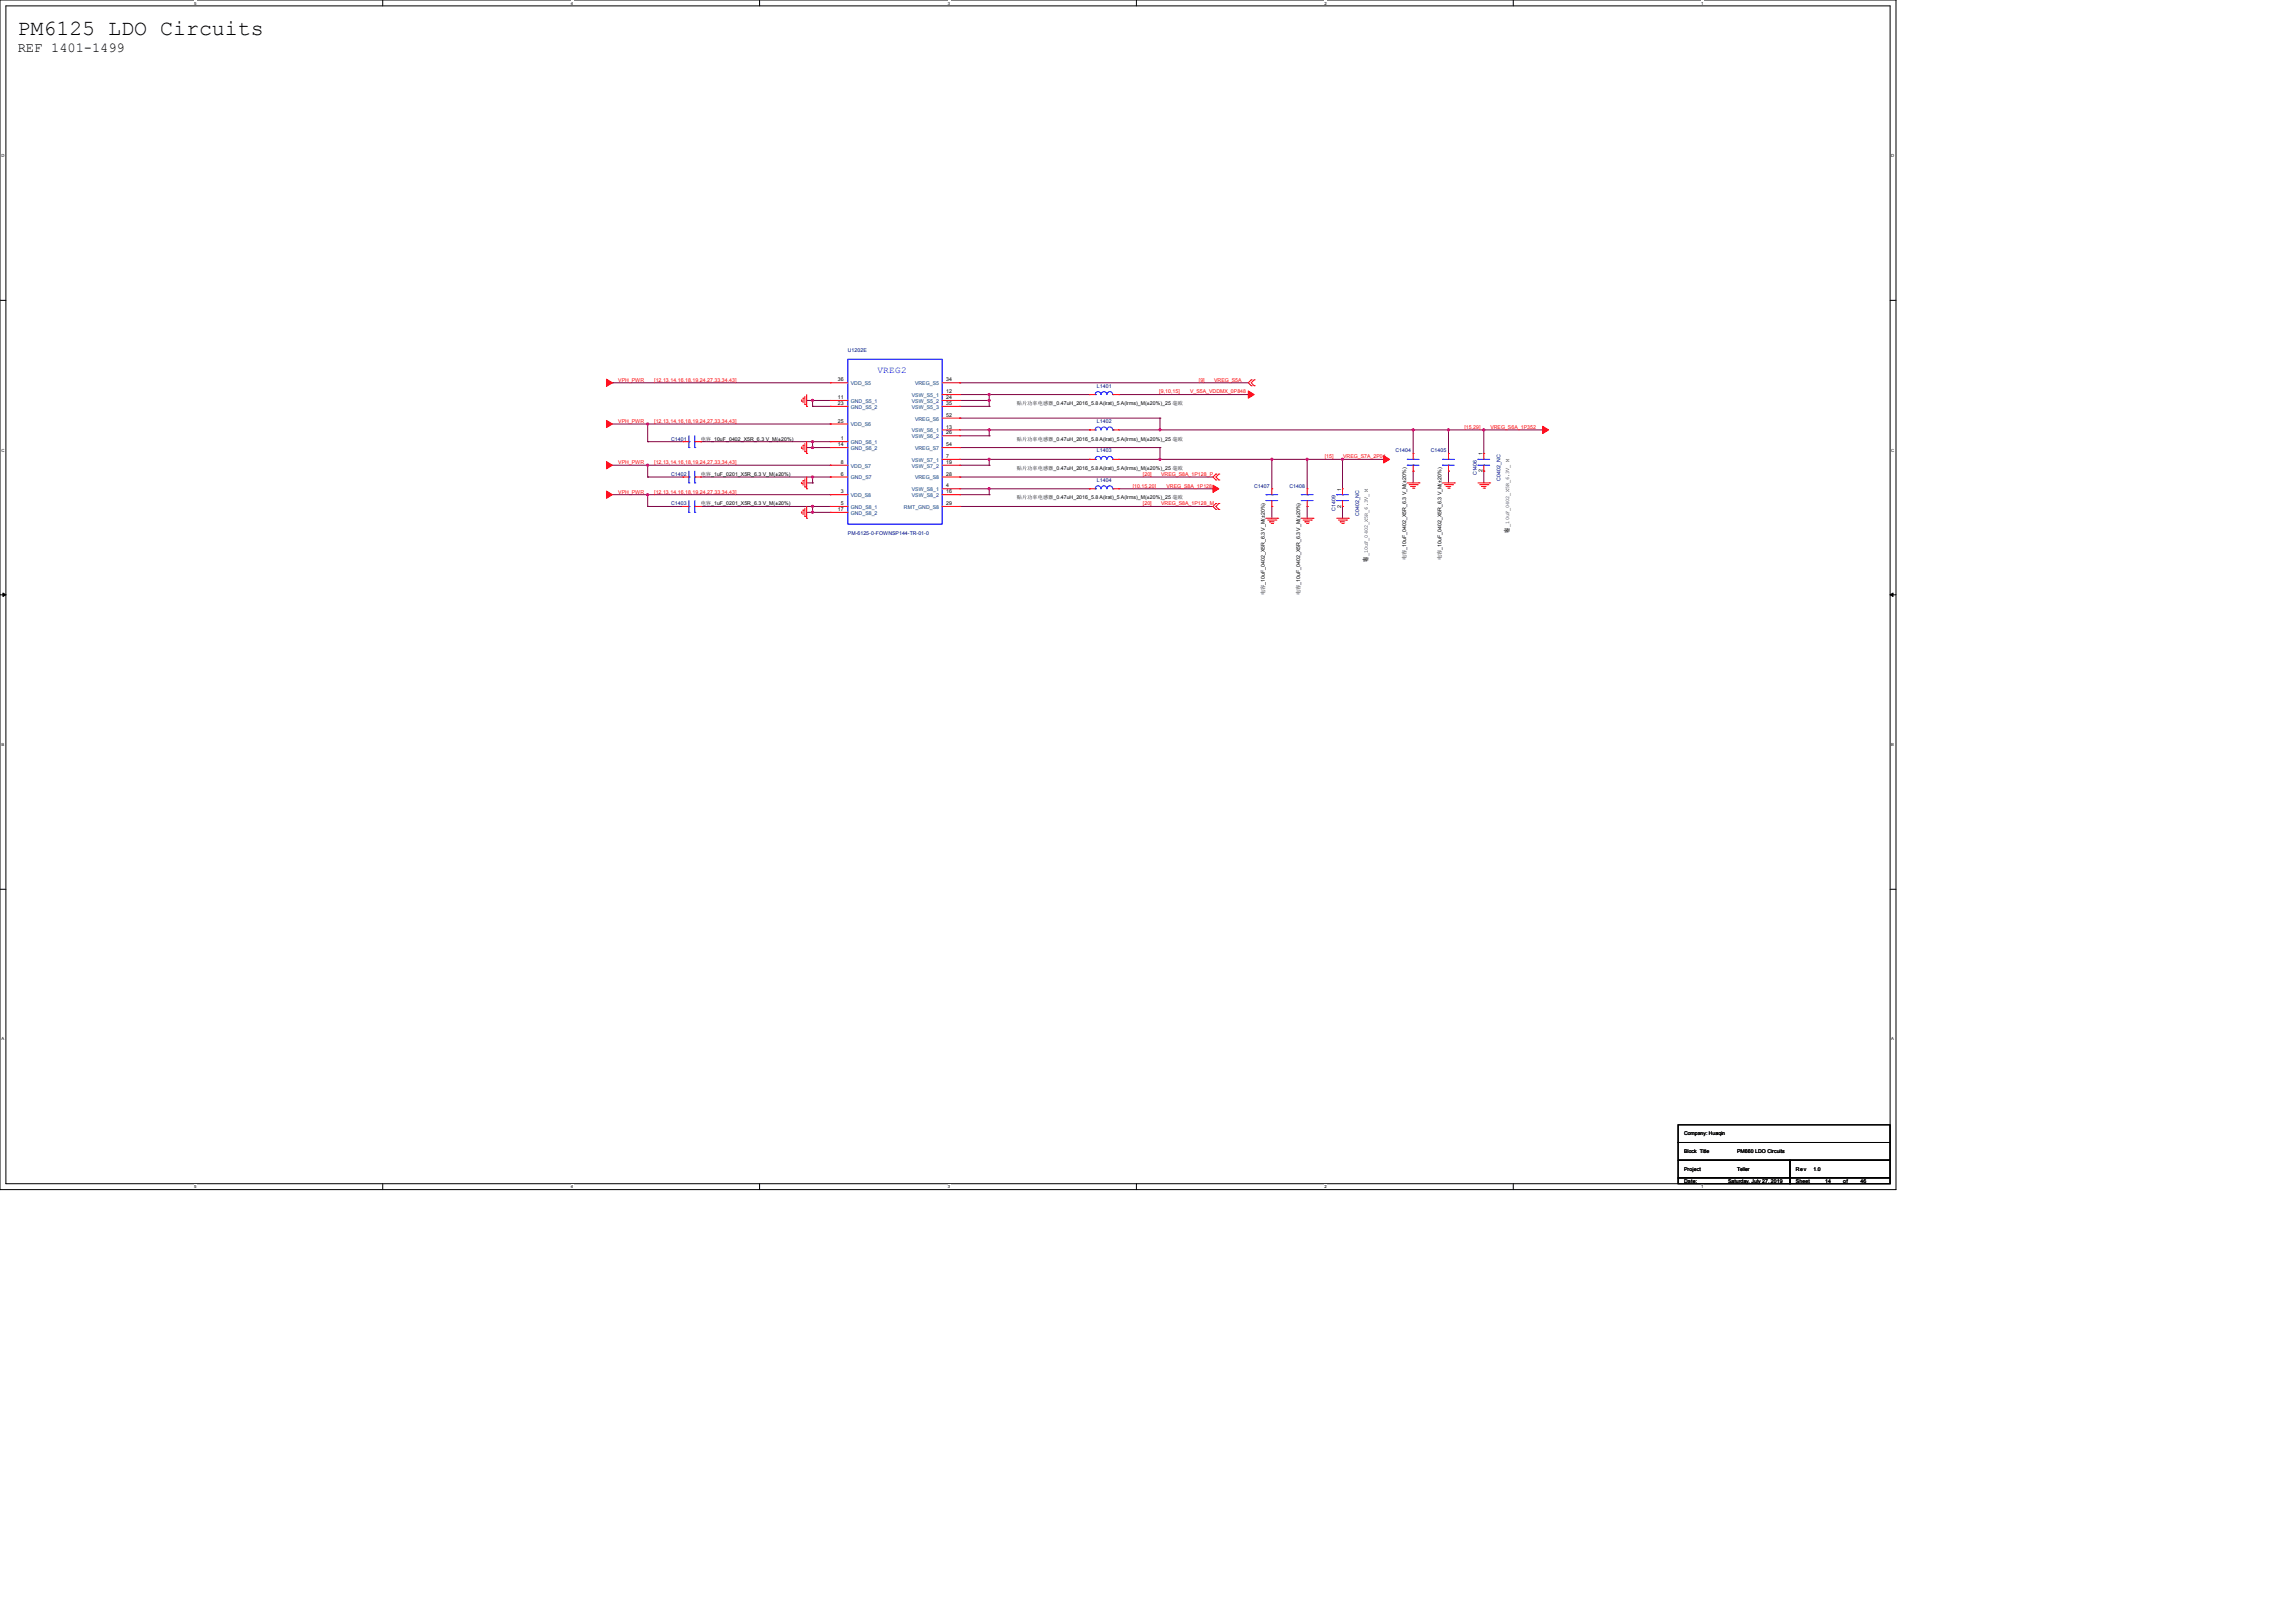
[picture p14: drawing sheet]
<svg xmlns="http://www.w3.org/2000/svg" width="297mm" height="210mm" viewBox="0 0 297 210" stroke-linecap="round" stroke-linejoin="round" font-family="sans-serif">
<defs><g id="words">
<text font-size="2.8" x="2.3" y="4.5">PM6125 LDO Circuits</text>
<text font-size="1.8" x="2.3" y="6.7">REF 1401-1499</text>
<text font-size="1.2" fill="#00f" x="113.5" y="48.2">VREG2</text>
<g font-size=".8">
<text x="195.3" y="69" transform="rotate(-90 195.3 69)">电</text>
<text x="195.3" y="69" transform="rotate(-90 195.3 69)">容</text>
<text x="177" y="72.8" transform="rotate(-90 177 72.8)">电</text>
<text x="177" y="72.8" transform="rotate(-90 177 72.8)">容</text>
</g>
<g font-size=".7" fill="#000080">
<text x="109.7" y="45.6">U1202E</text>
<text x="142" y="50.1">L1401</text>
<text x="86.9" y="57">C1401</text>
<text x="142" y="54.7">L1402</text>
<text x="142" y="58.5">L1403</text>
<text x="180.6" y="58.5">C1404</text>
<text x="185.2" y="58.5">C1405</text>
<text x="86.9" y="61.6">C1402</text>
<text x="86.9" y="65.4">C1403</text>
<text x="142" y="62.3">L1404</text>
<text x="162.3" y="63.1">C1407</text>
<text x="166.9" y="63.1">C1408</text>
<text x="191.1" y="61.5" transform="rotate(-90 191.1 61.5)">C1406</text>
<text x="194.2" y="62.2" transform="rotate(-90 194.2 62.2)">C0402_NC</text>
<text x="109.7" y="69.2">PM-6125-0-FOWNSP144-TR-01-0</text>
<text x="172.8" y="66.1" transform="rotate(-90 172.8 66.1)">C1409</text>
<text x="175.9" y="66.8" transform="rotate(-90 175.9 66.8)">C0402_NC</text>
</g>
<g font-size=".7" fill="#f00">
<text x="80" y="49.4">VPH_PWR</text>
<text x="84.7" y="49.4">[12,13,14,16,18,19,24,27,33,34,43]</text>
<text x="150" y="50.9">[9,10,15]</text>
<text x="154" y="50.9">V_S5A_VDDMX_0P848</text>
<text x="155.2" y="49.4">[9]</text>
<text x="157.1" y="49.4">VREG_S5A</text>
<text x="80" y="54.7">VPH_PWR</text>
<text x="84.7" y="54.7">[12,13,14,16,18,19,24,27,33,34,43]</text>
<text x="171.4" y="59.3">[15]</text>
<text x="173.8" y="59.3">VREG_S7A_2P04</text>
<text x="189.5" y="55.5">[15,29]</text>
<text x="192.9" y="55.5">VREG_S6A_1P352</text>
<text x="80" y="60">VPH_PWR</text>
<text x="80" y="63.9">VPH_PWR</text>
<text x="84.7" y="60">[12,13,14,16,18,19,24,27,33,34,43]</text>
<text x="84.7" y="63.9">[12,13,14,16,18,19,24,27,33,34,43]</text>
<text x="146.6" y="63.1">[10,15,20]</text>
<text x="147.9" y="61.6">[20]</text>
<text x="147.9" y="65.4">[20]</text>
<text x="150.3" y="61.6">VREG_S8A_1P128_P</text>
<text x="150.3" y="65.4">VREG_S8A_1P128_M</text>
<text x="151" y="63.1">VREG_S8A_1P128</text>
</g>
<g font-size=".7">
<text x="108.4" y="49.4">36</text>
<text x="108.4" y="51.6">11</text>
<text x="108.4" y="52.4">23</text>
<text x="122.4" y="49.4">34</text>
<text x="122.4" y="53.9">52</text>
<text x="122.4" y="50.9">12</text>
<text x="122.4" y="51.6">24</text>
<text x="122.4" y="52.4">35</text>
<text x="131.6" y="52.4">贴片功率电感器_0.47uH_2016_5.8 A(lrat)_5 A(lrms)_M(±20%)_25 毫欧</text>
<text x="90.7" y="57">电容_10uF_0402_X5R_6.3 V_M(±20%)</text>
<text x="108.4" y="54.7">25</text>
<text x="108.4" y="57.7">14</text>
<text x="108.8" y="57">1</text>
<text x="122.4" y="57.7">54</text>
<text x="122.4" y="55.5">13</text>
<text x="122.4" y="56.2">26</text>
<text x="122.4" y="59.3">7</text>
<text x="131.6" y="57">贴片功率电感器_0.47uH_2016_5.8 A(lrat)_5 A(lrms)_M(±20%)_25 毫欧</text>
<text x="191.9" y="58.9" transform="rotate(-90 191.9 58.9)">1</text>
<text x="90.7" y="61.6">电容_1uF_0201_X5R_6.3 V_M(±20%)</text>
<text x="90.7" y="65.4">电容_1uF_0201_X5R_6.3 V_M(±20%)</text>
<text x="108.8" y="60">8</text>
<text x="108.8" y="61.6">6</text>
<text x="108.8" y="63.8">3</text>
<text x="108.8" y="65.4">5</text>
<text x="122.4" y="61.6">28</text>
<text x="122.4" y="60">19</text>
<text x="122.4" y="63.1">4</text>
<text x="122.4" y="63.8">16</text>
<text x="122.4" y="65.4">29</text>
<text x="131.6" y="64.6">贴片功率电感器_0.47uH_2016_5.8 A(lrat)_5 A(lrms)_M(±20%)_25 毫欧</text>
<text x="131.6" y="60.8">贴片功率电感器_0.47uH_2016_5.8 A(lrat)_5 A(lrms)_M(±20%)_25 毫欧</text>
<text x="173.6" y="65.7" transform="rotate(-90 173.6 65.7)">2</text>
<text x="173.6" y="63.5" transform="rotate(-90 173.6 63.5)">1</text>
<text x="191.9" y="61.1" transform="rotate(-90 191.9 61.1)">2</text>
<text x="108.4" y="66.1">17</text>
<text x="177" y="72" transform="rotate(-90 177 72)">_10uF_0402_X5R_6.3V_ M</text>
<text x="195.3" y="68.2" transform="rotate(-90 195.3 68.2)">_10uF_0402_X5R_6.3V_ M</text>
<text x="163.7" y="77" transform="rotate(-90 163.7 77)">电容_10uF_0402_X5R_6.3 V_M(±20%)</text>
<text x="168.3" y="77" transform="rotate(-90 168.3 77)">电容_10uF_0402_X5R_6.3 V_M(±20%)</text>
<text x="182" y="72.5" transform="rotate(-90 182 72.5)">电容_10uF_0402_X5R_6.3 V_M(±20%)</text>
<text x="186.6" y="72.5" transform="rotate(-90 186.6 72.5)">电容_10uF_0402_X5R_6.3 V_M(±20%)</text>
<text x="217.9" y="146.9">Company: Huaqin</text>
<text x="217.9" y="149.2">Block Title</text>
<text x="224.8" y="149.2">PM660 LDO Circuits</text>
<text x="217.9" y="151.5">Project</text>
<text x="217.9" y="153">Date:</text>
<text x="223.6" y="153">Saturday, July 27, 2019</text>
<text x="224.8" y="151.5">Teller</text>
<text x="232.4" y="151.5">Rev</text>
<text x="232.4" y="153">Sheet</text>
<text x="234.7" y="151.5">1.0</text>
<text x="236.2" y="153">14</text>
<text x="238.5" y="153">of</text>
<text x="240.8" y="153">46</text>
</g>
<g font-size=".7" fill="#004080">
<text x="110.1" y="49.8">VDD_S5</text>
<text x="110.1" y="52.1">GND_S5_1</text>
<text x="110.1" y="52.9">GND_S5_2</text>
<text x="118" y="51.4">VSW_S5_1</text>
<text x="118" y="52.1">VSW_S5_2</text>
<text x="118" y="52.9">VSW_S5_3</text>
<text x="118.4" y="49.8">VREG_S5</text>
<text x="110.1" y="55.2">VDD_S6</text>
<text x="110.1" y="57.5">GND_S6_1</text>
<text x="110.1" y="58.2">GND_S6_2</text>
<text x="118" y="55.9">VSW_S6_1</text>
<text x="118" y="56.7">VSW_S6_2</text>
<text x="118" y="59.8">VSW_S7_1</text>
<text x="118.4" y="54.4">VREG_S6</text>
<text x="118.4" y="58.2">VREG_S7</text>
<text x="110.1" y="60.5">VDD_S7</text>
<text x="110.1" y="62">GND_S7</text>
<text x="110.1" y="64.3">VDD_S8</text>
<text x="110.1" y="65.8">GND_S8_1</text>
<text x="117" y="65.8">RMT_GND_S8</text>
<text x="118" y="60.5">VSW_S7_2</text>
<text x="118" y="63.6">VSW_S8_1</text>
<text x="118" y="64.3">VSW_S8_2</text>
<text x="118.4" y="62">VREG_S8</text>
<text x="110.1" y="66.6">GND_S8_2</text>
</g>
<g font-size=".5">
<text x="25.1" y=".6">5</text>
<text x="73.9" y=".6">4</text>
<text x="122.6" y=".6">3</text>
<text x="171.4" y=".6">2</text>
<text x="220.2" y=".6">1</text>
<text x=".2" y="20.4">D</text>
<text x="244.7" y="20.4">D</text>
<text x=".2" y="58.4">C</text>
<text x="244.7" y="58.4">C</text>
<text x=".2" y="96.5">B</text>
<text x="244.7" y="96.5">B</text>
<text x=".2" y="134.6">A</text>
<text x="244.7" y="134.6">A</text>
<text x="25.1" y="153.8">5</text>
<text x="73.9" y="153.8">4</text>
<text x="122.6" y="153.8">3</text>
<text x="171.4" y="153.8">2</text>
<text x="220.2" y="153.8">1</text>
</g>
</g></defs>
<path d="M0 0h245.4v153.9h-245.4zM.8 .8h243.8v152.4h-243.8z" fill="none" stroke="#000" stroke-width=".13"/>
<g fill="#fff">
<path d="M25.1 .1h.3v.6h-.3z"/>
<path d="M25.1 153.2h.3v.6h-.3z"/>
</g>
<path d="M49.5 0v.8M49.5 153.2v.7" fill="none" stroke="#000" stroke-width=".13"/>
<g fill="#fff">
<path d="M73.9 .1h.3v.6h-.3z"/>
<path d="M73.9 153.2h.3v.6h-.3z"/>
</g>
<path d="M98.3 0v.8M98.3 153.2v.7" fill="none" stroke="#000" stroke-width=".13"/>
<g fill="#fff">
<path d="M122.7 .1h.3v.6h-.3z"/>
<path d="M122.7 153.2h.3v.6h-.3z"/>
</g>
<path d="M147.1 0v.8M147.1 153.2v.7" fill="none" stroke="#000" stroke-width=".13"/>
<g fill="#fff">
<path d="M171.4 .1h.3v.6h-.3z"/>
<path d="M171.4 153.2h.3v.6h-.3z"/>
</g>
<path d="M195.8 0v.8M195.8 153.2v.7" fill="none" stroke="#000" stroke-width=".13"/>
<g fill="#fff">
<path d="M220.2 .1h.3v.6h-.3z"/>
<path d="M220.2 153.2h.3v.6h-.3z"/>
<path d="M.2 19.8h.4v.6h-.4z"/>
<path d="M244.8 19.8h.4v.6h-.4z"/>
<path d="M.2 57.9h.4v.6h-.4z"/>
<path d="M244.8 57.9h.4v.6h-.4z"/>
</g>
<path d="M0 38.9h.8M244.6 38.9h.8" fill="none" stroke="#000" stroke-width=".13"/>
<g fill="#fff">
<path d="M.2 96h.4v.6h-.4z"/>
<path d="M244.8 96h.4v.6h-.4z"/>
</g>
<path d="M0 77h.8M244.6 77h.8" fill="none" stroke="#000" stroke-width=".13"/>
<path d="M.4 76.7l.4 .3-.4 .2zM244.6 77l.4-.3v.5z" fill="#000" stroke="#000" stroke-width=".13"/>
<g fill="#fff">
<path d="M.2 134.1h.4v.6h-.4z"/>
<path d="M244.8 134.1h.4v.6h-.4z"/>
</g>
<path d="M0 115.1h.8M244.6 115.1h.8M217.2 145.5h27.4v2.3h-27.4zM217.2 147.8h27.4v2.3h-27.4zM217.2 150.1h14.4v2.3h-14.4zM217.2 152.4h14.4v.8h-14.4zM231.6 152.4h13v.8h-13zM231.6 150.1h13v2.3h-13z" fill="none" stroke="#000" stroke-width=".13"/>
<g fill="none" stroke="#800040" stroke-width=".13">
<path d="M79.2 49.5h28.2M79.2 49.5h.1M79.2 54.9h28.2M83.8 57.1h4.6M83.8 54.9h.1M83.8 57.1h.1M83.8 54.9v2.2M90.7 57.1h16.7M90.7 57.1h.1M104.4 51.8h3M104.4 51.8h.1M104.4 57.9h3"/>
<path d="M105.2 51.8h.1M105.2 52.6h.1M105.2 57.1h.1M105.2 57.9h.1M105.2 51.8v.8M105.2 57.1v.8M105.2 52.6h2.2M107.4 54.9h.1M124.2 49.5h.1M124.2 54.1h.1M124.2 57.9h.1M124.2 51.8h3.8"/>
<path d="M124.2 52.6h3.8M124.2 51.1h16.8M124.2 55.6h16.8M124.2 56.4h3.8M124.2 59.4h16.8M124.2 57.9h25.9M124.2 54.1h25.9M124.2 49.5h37.3M128 51.1h.1M128 51.8h.1M128 52.6h.1M128 55.6h.1"/>
<path d="M128 56.4h.1M128 59.4h.1M128 51.1v1.5M128 55.6v.8M128 59.4v.8M141 51.1h.1M141 55.6h.1M141 59.4h.1M144.8 51.1h.1M144.8 55.6h54.8M144.8 59.4h34.3M144.8 51.1h16.7"/>
<path d="M150.1 55.6h.1M150.1 54.1h.1M150.1 59.4h.1M150.1 57.9h.1M150.1 54.1v1.5M150.1 57.9v1.5M164.6 59.4h.1M164.6 59.4v3.8M169.2 59.4h.1M169.2 59.4v3.8M173.7 59.4h.1M173.7 59.4v3.8"/>
<path d="M179.1 59.4h.1M182.9 55.6h.1M182.9 55.6v3.1M187.5 55.6h.1M187.5 55.6v3.1M192 55.6h.1M192 55.6v3.1M199.6 55.6h.1M79.2 60.2h28.2M79.2 64h28.2M83.8 65.5h4.6M83.8 61.7h4.6"/>
<path d="M83.8 60.2h.1M83.8 64h.1M83.8 65.5h.1M83.8 61.7h.1M83.8 60.2v1.5M83.8 64v1.5M90.7 65.5h16.7M90.7 65.5h.1M90.7 61.7h16.7M104.4 66.3h3M104.4 62.5h.8M105.2 65.5h.1"/>
<path d="M105.2 66.3h.1M105.2 61.7h.1M105.2 62.5h.1M105.2 61.7v.8M105.2 65.5v.8M107.4 60.2h.1M107.4 64h.1M107.4 61.7h.1M124.2 61.7h.1M124.2 65.5h.1M124.2 60.2h3.8M124.2 64h3.8"/>
<path d="M124.2 63.2h16.8M124.2 65.5h32.8M124.2 61.7h32.8M128 60.2h.1M128 63.2h.1M128 64h.1M128 63.2v.8M141 63.2h.1M144.8 63.2h12.2M157 63.2h.1M164.6 65.5h.1M164.6 65.5v1.6"/>
<path d="M169.2 65.5h.1M169.2 65.5v1.6M173.7 65.5h.1M173.7 65.5v1.6M182.9 61h.1M182.9 61v1.5M187.5 61h.1M187.5 61v1.5M192 61h.1M192 61v1.5"/>
</g>
<g fill="#f0f" stroke="#f0f" stroke-width=".13">
<circle cx="105.1" cy="51.8" r=".14"/>
<circle cx="105.1" cy="57.1" r=".14"/>
<circle cx="105.1" cy="57.9" r=".14"/>
<circle cx="105.1" cy="65.5" r=".14"/>
<circle cx="105.1" cy="61.7" r=".14"/>
<circle cx="128" cy="51" r=".14"/>
<circle cx="128" cy="51.8" r=".14"/>
<circle cx="128" cy="55.6" r=".14"/>
<circle cx="150.1" cy="55.6" r=".14"/>
<circle cx="128" cy="59.4" r=".14"/>
<circle cx="150.1" cy="59.4" r=".14"/>
<circle cx="164.6" cy="59.4" r=".14"/>
<circle cx="128" cy="63.2" r=".14"/>
<circle cx="169.2" cy="59.4" r=".14"/>
<circle cx="173.7" cy="59.4" r=".14"/>
<circle cx="182.9" cy="55.6" r=".14"/>
<circle cx="187.4" cy="55.6" r=".14"/>
<circle cx="192" cy="55.6" r=".14"/>
<circle cx="105.1" cy="66.3" r=".14"/>
<circle cx="83.8" cy="54.9" r=".14"/>
<circle cx="83.8" cy="60.2" r=".14"/>
<circle cx="83.8" cy="64" r=".14"/>
</g>
<g fill="none" stroke="#f00" stroke-width=".13">
<path d="M88.4 57.1h.1M88.4 57.1h.8M89.9 57.1h.8M90.7 57.1h.1M103.7 51.9h.1M103.7 58h.1M103.7 51.7v.2M103.7 57.8v.2M103.9 51.5h.1M103.9 57.6h.1M103.9 51.5v.6M103.9 57.6v.6"/>
<path d="M104.2 52.3h.1M104.2 58.4h.1M104.2 51.3v1M104.2 57.4v1M104.4 52.6h.1M104.4 58.7h.1M104.4 51.1v1.5M104.4 57.1v1.6M107.4 49.5h.1M107.4 51.8h.1M107.4 52.6h.1M107.4 54.9h.1"/>
<path d="M107.4 57.1h.1M107.4 57.9h.1M107.4 57.1h2.3M107.4 49.5h2.3M107.4 51.8h2.3M107.4 52.6h2.3M107.4 54.9h2.3M107.4 57.9h2.3M121.9 55.6h2.3M121.9 51.1h2.3M121.9 59.4h2.3M121.9 49.5h2.3"/>
<path d="M121.9 51.8h2.3M121.9 52.6h2.3M121.9 57.9h2.3M121.9 54.1h2.3M121.9 56.4h2.3M124.2 49.5h.1M124.2 51.1h.1M124.2 51.8h.1M124.2 52.6h.1M124.2 54.1h.1M124.2 55.6h.1M124.2 56.4h.1"/>
<path d="M124.2 57.9h.1M124.2 59.4h.1M141 55.6h.1M141 51.1h.1M141 59.4h.1M141 55.6h.7M141 51.1h.7M141 59.4h.7M144 55.6h.8M144 51.1h.8M144 59.4h.8M144.8 55.6h.1"/>
<path d="M144.8 51.1h.1M144.8 59.4h.1M161.9 49.1h.1M161.9 49.9h.1M161.9 49.1l-.4 .4 .4 .4M162.3 49.9h.1M162.3 49.1h.1M162.3 49.1l-.4 .4 .4 .4M182.9 58.7h.1M182.9 58.7v.7M187.5 58.7h.1M187.5 58.7v.7"/>
<path d="M192 58.7h.1M192 58.7v.7M88.4 61.7h.1M88.4 65.5h.1M88.4 61.7h.8M88.4 65.5h.8M89.9 61.7h.8M89.9 65.5h.8M90.7 61.7h.1M90.7 65.5h.1M103.7 66.4h.1M103.7 62.6h.1"/>
<path d="M103.7 62.4v.2M103.7 66.2v.2M103.9 66h.1M103.9 62.2h.1M103.9 62.2v.6M103.9 66v.6M104.2 66.8h.1M104.2 63h.1M104.2 62v1M104.2 65.8v1M104.4 67.1h.1M104.4 63.2h.1"/>
<path d="M104.4 61.7v1.5M104.4 65.5v1.6M107.4 60.2h.1M107.4 61.7h.1M107.4 64h.1M107.4 65.5h.1M107.4 66.3h.1M107.4 61.7h2.3M107.4 65.5h2.3M107.4 60.2h2.3M107.4 64h2.3M107.4 66.3h2.3"/>
<path d="M121.9 61.7h2.3M121.9 63.2h2.3M121.9 65.5h2.3M121.9 60.2h2.3M121.9 64h2.3M124.2 60.2h.1M124.2 61.7h.1M124.2 63.2h.1M124.2 64h.1M124.2 65.5h.1M141 63.2h.1M141 63.2h.7"/>
<path d="M144 63.2h.8M144.8 63.2h.1M157.4 61.3l-.4 .4 .4 .4M157.4 65.2l-.4 .3 .4 .4M157.4 61.3h.1M157.4 62.1h.1M157.4 65.2h.1M157.4 65.9h.1M157.7 62.1h.1M157.7 61.3h.1M157.7 65.9h.1M157.7 65.2h.1"/>
<path d="M157.7 61.3l-.3 .4 .3 .4M157.7 65.2l-.3 .3 .3 .4M163.8 67.1h1.6M164.1 67.3h1M164.3 67.5h.6M164.3 67.5h.1M164.5 67.7h.2M164.6 63.2h.1M164.6 65.5h.1M164.6 63.2v.8M164.6 64.8v.7M164.7 67.7h.1"/>
<path d="M165.1 67.3h.1M165.4 67.1h.1M168.4 67.1h1.5M168.6 67.3h1.1M168.9 67.5h.6M168.9 67.5h.1M169.1 67.7h.1M169.2 63.2h.1M169.2 65.5h.1M169.2 63.2v.8M169.2 64.8v.7M169.2 67.7h.1"/>
<path d="M169.7 67.3h.1M169.9 67.1h.1M173 67.1h1.5M173.2 67.3h1.1M173.4 67.5h.6M173.4 67.5h.1M173.7 67.7h.1M173.7 63.2h.1M173.7 65.5h.1M173.7 63.2v.8M173.7 64.8v.7M173.8 67.7h.1"/>
<path d="M174.3 67.3h.1M174.5 67.1h.1M182.1 62.5h1.5M182.4 62.7h1M182.6 62.9h.6M182.6 62.9h.1M182.8 63.2h.2M182.9 61h.1M182.9 60.2v.8M183 63.2h.1M183.4 62.7h.1M183.6 62.5h.1"/>
<path d="M186.7 62.5h1.5M186.9 62.7h1.1M187.2 62.9h.5M187.2 62.9h.1M187.4 63.2h.1M187.5 61h.1M187.5 60.2v.8M187.5 63.2h.1M188 62.7h.1M188.2 62.5h.1M191.3 62.5h1.5M191.5 62.7h1.1"/>
<path d="M191.7 62.9h.6M191.7 62.9h.1M191.9 63.2h.2M192 61h.1M192 60.2v.8M192.1 63.2h.1M192.6 62.7h.1M192.8 62.5h.1"/>
</g>
<g fill="#f00" stroke="#f00" stroke-width=".13">
<path d="M78.5 49.1l.7 .4-.7 .5z" fill-rule="evenodd"/>
<path d="M78.5 54.4l.7 .5-.7 .4z" fill-rule="evenodd"/>
<path d="M78.5 59.7l.7 .5-.7 .5z" fill-rule="evenodd"/>
<path d="M78.5 63.5l.7 .5-.7 .5z" fill-rule="evenodd"/>
<path d="M161.5 50.6l.8 .5-.8 .4z" fill-rule="evenodd"/>
<path d="M199.6 55.2l.8 .4-.8 .5z" fill-rule="evenodd"/>
<path d="M179.1 59l.7 .4-.7 .5z" fill-rule="evenodd"/>
<path d="M157 62.8l.7 .4-.7 .5z" fill-rule="evenodd"/>
</g>
<g fill="none" stroke="#00f" stroke-width=".13">
<path d="M89.2 57.1h.1M89.2 57.9h.1M89.2 56.4v1.5M89.9 57.9h.1M89.9 57.1h.1M89.9 56.4v1.5M109.7 46.5h12.2v21.3h-12.2zM141.7 55.6a.37 .37 0 0 1 .4-.4 .37 .37 0 0 1 .4 .4 .38 .38 0 0 1 .4-.4 .38 .38 0 0 1 .3 .4M141.7 51.1a.37 .37 0 0 1 .4-.4 .37 .37 0 0 1 .4 .4 .38 .38 0 0 1 .4-.4 .38 .38 0 0 1 .3 .4M141.7 59.4a.37 .37 0 0 1 .4-.3 .37 .37 0 0 1 .4 .3 .38 .38 0 0 1 .4-.3 .38 .38 0 0 1 .3 .3M141.7 55.6h.1M141.7 51.1h.1"/>
<path d="M141.7 59.4h.1M143.3 55.6a.37 .37 0 0 1 .3-.4 .37 .37 0 0 1 .4 .4M143.3 51.1a.37 .37 0 0 1 .3-.4 .37 .37 0 0 1 .4 .4M143.3 59.4a.37 .37 0 0 1 .3-.3 .37 .37 0 0 1 .4 .3M144 55.6h.1M144 51.1h.1M144 59.4h.1M182.1 59.4h.1M182.1 59.4h1.5M182.9 59.4h.1M186.7 59.4h.1M186.7 59.4h1.5"/>
<path d="M187.5 59.4h.1M191.3 59.4h.1M191.3 59.4h1.5M192 59.4h.1M89.2 61.7h.1M89.2 62.5h.1M89.2 65.5h.1M89.2 66.3h.1M89.2 61v1.5M89.2 64.8v1.5M89.9 62.5h.1M89.9 61.7h.1"/>
<path d="M89.9 66.3h.1M89.9 65.5h.1M89.9 61v1.5M89.9 64.8v1.5M141.7 63.2a.37 .37 0 0 1 .4-.3 .37 .37 0 0 1 .4 .3 .38 .38 0 0 1 .4-.3 .38 .38 0 0 1 .3 .3M141.7 63.2h.1M143.3 63.2a.37 .37 0 0 1 .3-.3 .37 .37 0 0 1 .4 .3M144 63.2h.1M163.8 64h.1M163.8 64.8h.1M163.8 64h1.6M163.8 64.8h1.6"/>
<path d="M164.6 64h.1M164.6 64.8h.1M168.4 64h.1M168.4 64.8h.1M168.4 64h1.5M168.4 64.8h1.5M169.2 64h.1M169.2 64.8h.1M173 64h.1M173 64.8h.1M173 64h1.5M173 64.8h1.5"/>
<path d="M173.7 64h.1M173.7 64.8h.1M182.1 60.2h.1M182.1 60.2h1.5M182.9 60.2h.1M186.7 60.2h.1M186.7 60.2h1.5M187.5 60.2h.1M191.3 60.2h.1M191.3 60.2h1.5M192 60.2h.1"/>
</g>
<use href="#words"/>
</svg>
